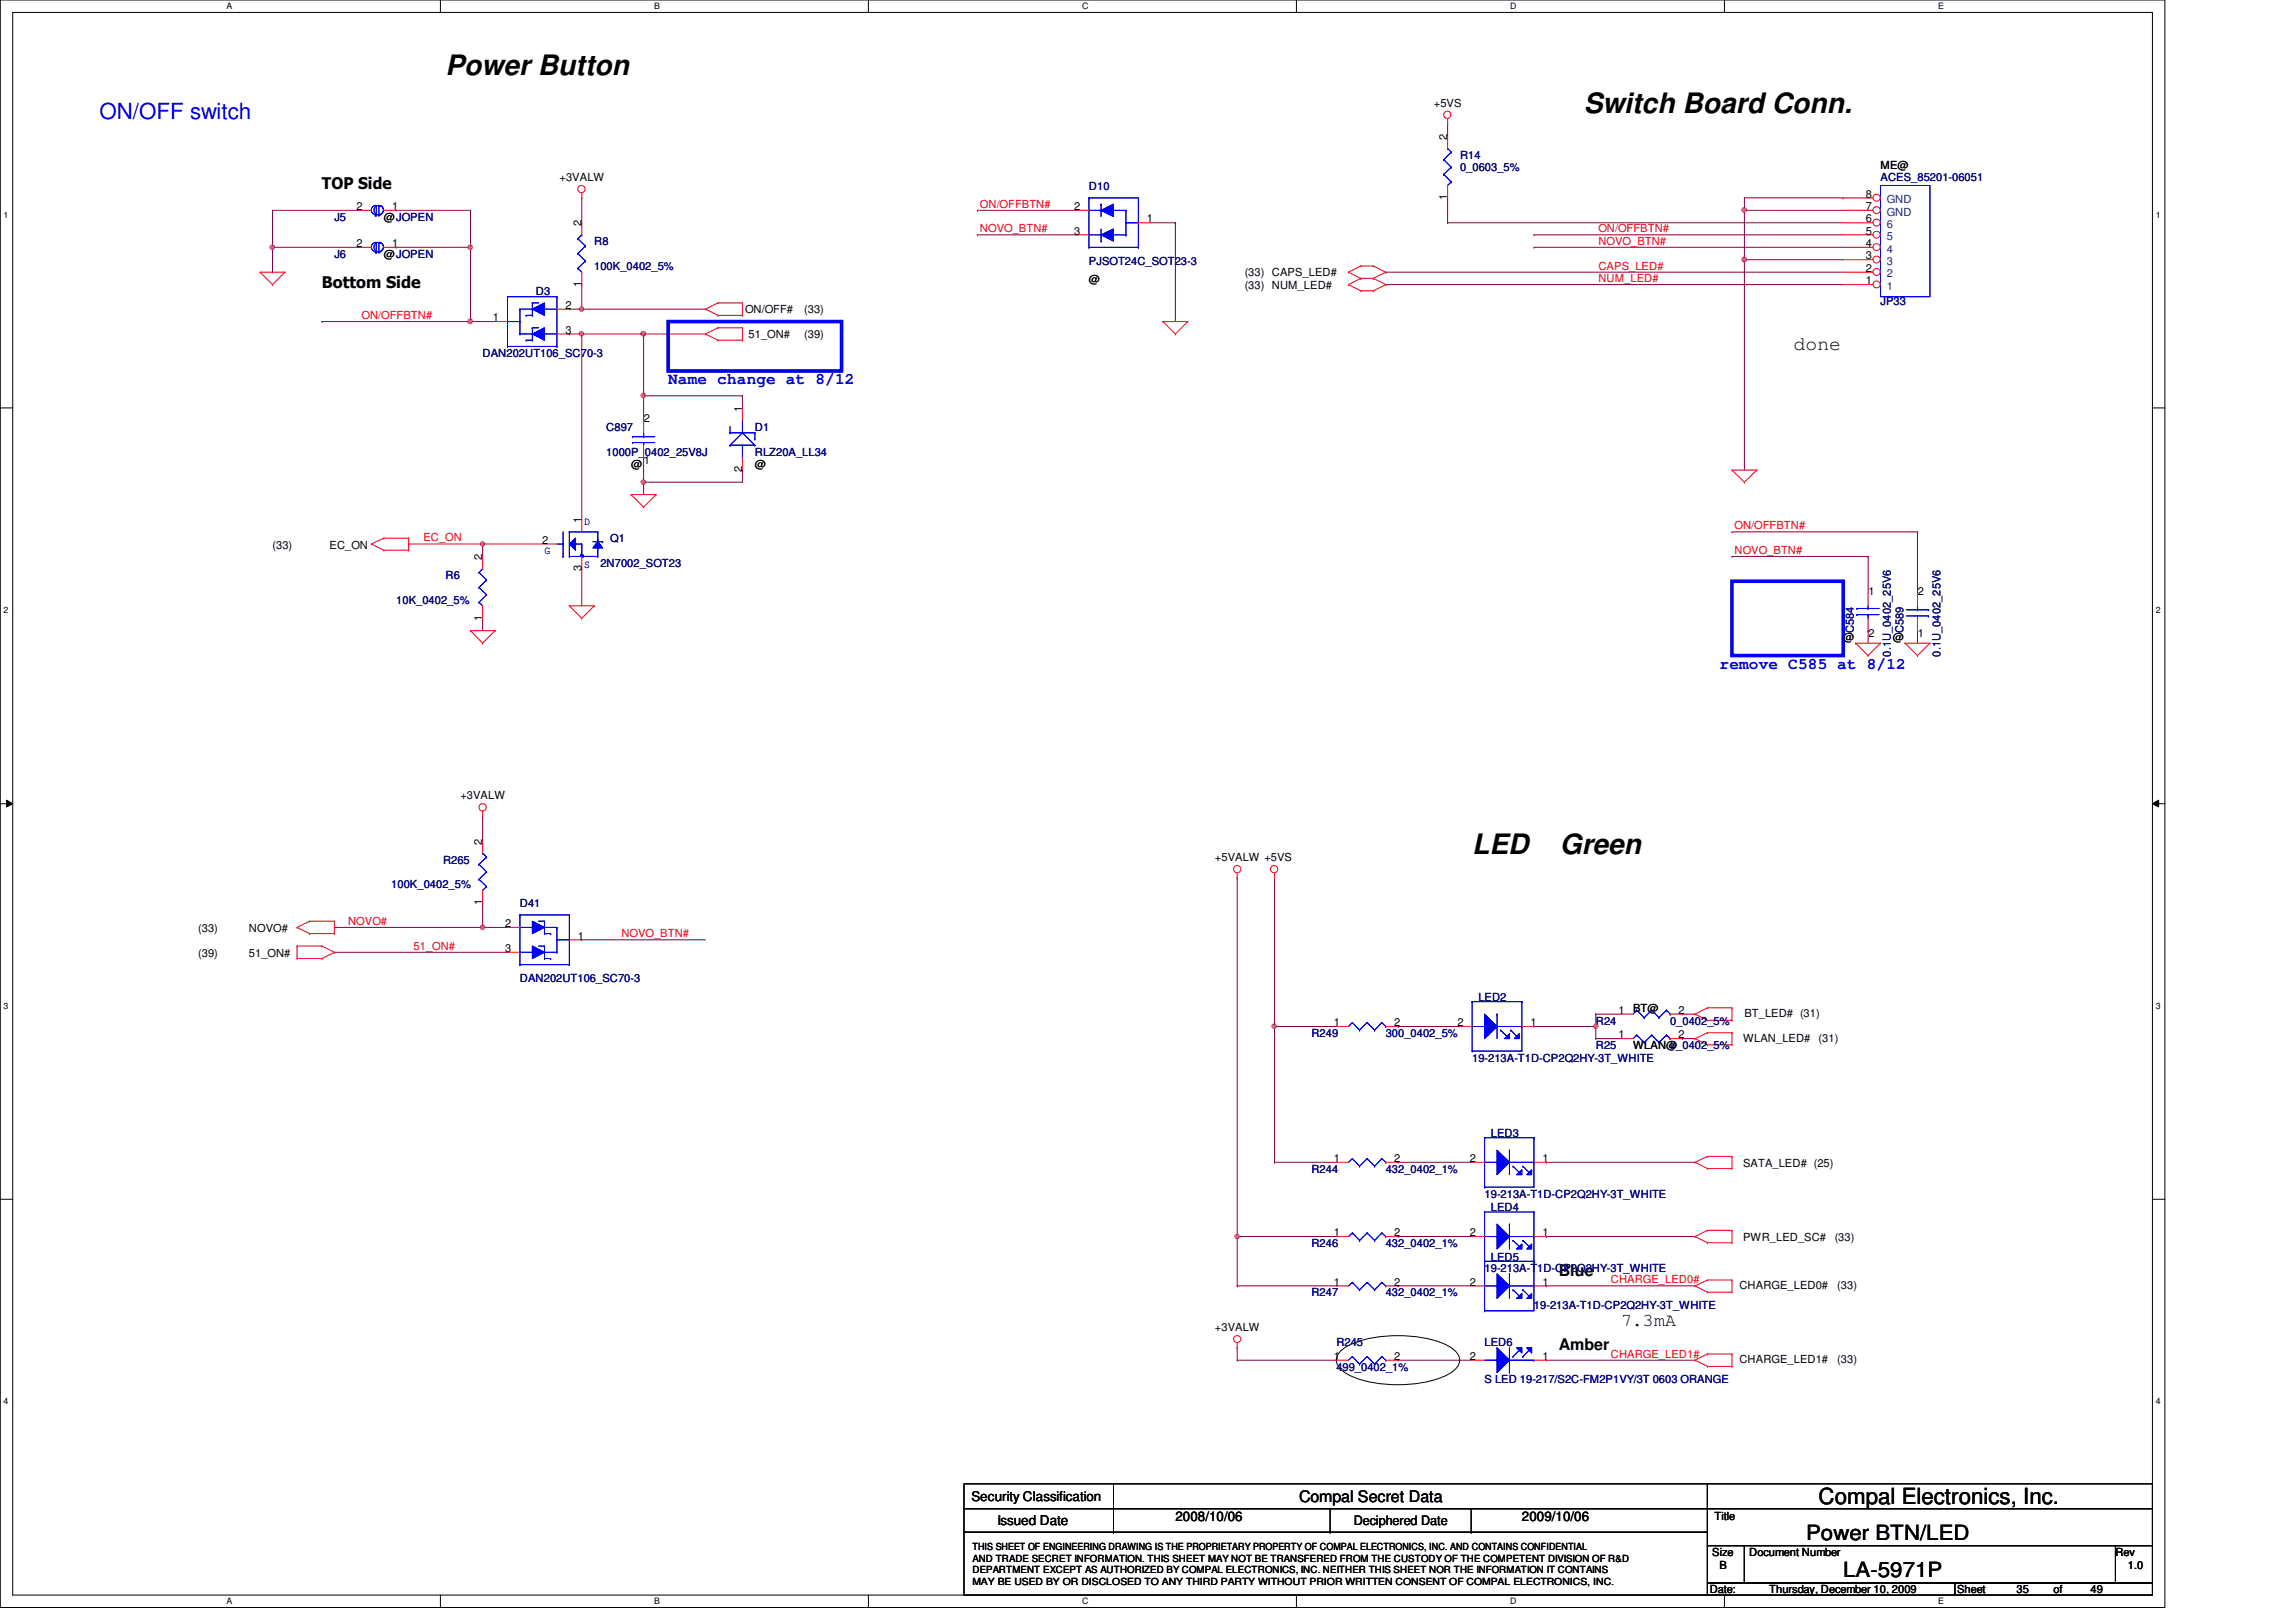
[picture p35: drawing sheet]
<svg xmlns="http://www.w3.org/2000/svg" width="297mm" height="210mm" viewBox="0 0 297 210" stroke-linecap="round" stroke-linejoin="round" font-family="sans-serif">
<defs><g id="words">
<g font-size="3.6">
<text x="57.7" y="9.7">Power Button</text>
<text x="204.9" y="14.6">Switch Board Conn.</text>
<text x="190.5" y="110.6">LED</text>
<text x="201.8" y="110.6">Green</text>
</g>
<text font-size="2.9" fill="#00f" x="12.9" y="15.4">ON/OFF switch</text>
<text font-size="2.9" x="235.3" y="194.6">Compal Electronics, Inc.</text>
<g font-size="2.7">
<text x="233.7" y="199.3">Power BTN/LED</text>
<text x="238.5" y="204.1">LA-5971P</text>
</g>
<text font-size="2.5" x="232.1" y="45.3">done</text>
<text font-size="2.4" x="209.7" y="171.5">7.3mA</text>
<g font-size="2.1">
<text x="41.7" y="24.5">TOP Side</text>
<text x="41.7" y="37.3">Bottom Side</text>
<text x="201.7" y="165.1">Blue</text>
<text x="201.7" y="174.8">Amber</text>
<text x="168.1" y="194.4">Compal Secret Data</text>
</g>
<g font-size="2.1" fill="#00f">
<text x="86.4" y="49.7">Name change at 8/12</text>
<text x="222.5" y="86.5">remove C585 at 8/12</text>
</g>
<g font-size="1.7">
<text x="125.7" y="194.3">Security Classification</text>
<text x="129" y="197.3">Issued Date</text>
<text x="152.1" y="196.8">2008/10/06</text>
<text x="175.1" y="197.4">Deciphered Date</text>
<text x="196.9" y="196.8">2009/10/06</text>
</g>
<g font-size="1.4">
<text x="185.5" y="13.8">+5VS</text>
<text x="72.4" y="23.5">+3VALW</text>
<text x="187.2" y="18.1" transform="rotate(-90 187.2 18.1)">2</text>
<text x="243.3" y="21.8">ME@</text>
<text x="46.1" y="27.2">2</text>
<text x="49.7" y="28.6">@JOPEN</text>
<text x="50.8" y="27.2">1</text>
<text x="75.2" y="29.3" transform="rotate(-90 75.2 29.3)">2</text>
<text x="139" y="27.2">2</text>
<text x="148.4" y="28.8">1</text>
<text x="187.2" y="25.9" transform="rotate(-90 187.2 25.9)">1</text>
<text x="241.4" y="27.2">7</text>
<text x="241.4" y="25.6">8</text>
<text x="241.4" y="28.8">6</text>
<text x="46.1" y="32">2</text>
<text x="49.7" y="33.4">@JOPEN</text>
<text x="50.8" y="32">1</text>
<text x="139" y="30.4">3</text>
<text x="161" y="35.8">(33) CAPS_LED#</text>
<text x="241.4" y="35.2">2</text>
<text x="241.4" y="33.6">3</text>
<text x="241.4" y="32">4</text>
<text x="241.4" y="30.4">5</text>
<text x="63.8" y="41.6">1</text>
<text x="73.1" y="40">2</text>
<text x="75.2" y="37.1" transform="rotate(-90 75.2 37.1)">1</text>
<text x="96.4" y="40.6">ON/OFF#</text>
<text x="104.1" y="40.6">(33)</text>
<text x="140.9" y="36.6">@</text>
<text x="161" y="37.4">(33) NUM_LED#</text>
<text x="241.4" y="36.8">1</text>
<text x="73.1" y="43.2">3</text>
<text x="96.9" y="43.8">51_ON#</text>
<text x="104.1" y="43.8">(39)</text>
<text x="96" y="53.3" transform="rotate(-90 96 53.3)">1</text>
<text x="83.3" y="54.6">2</text>
<text x="81.7" y="60.6">@</text>
<text x="83.3" y="60.1">1</text>
<text x="96" y="61.1" transform="rotate(-90 96 61.1)">2</text>
<text x="97.7" y="60.6">@</text>
<text x="35.3" y="71">(33)</text>
<text x="42.6" y="71">EC_ON</text>
<text x="70.1" y="70.4">2</text>
<text x="75.2" y="67.7" transform="rotate(-90 75.2 67.7)">1</text>
<text x="62.4" y="72.5" transform="rotate(-90 62.4 72.5)">2</text>
<text x="75.2" y="73.9" transform="rotate(-90 75.2 73.9)">3</text>
<text x="241.7" y="77">1</text>
<text x="248.1" y="77">2</text>
<text x="62.4" y="80.3" transform="rotate(-90 62.4 80.3)">1</text>
<text x="238.5" y="83">@</text>
<text x="241.7" y="82.5">2</text>
<text x="244.9" y="83">@</text>
<text x="248.1" y="82.5">1</text>
<text x="59.6" y="103.5">+3VALW</text>
<text x="62.4" y="109.3" transform="rotate(-90 62.4 109.3)">2</text>
<text x="157.2" y="111.5">+5VALW +5VS</text>
<text x="62.4" y="117.1" transform="rotate(-90 62.4 117.1)">1</text>
<text x="65.4" y="120">2</text>
<text x="25.7" y="123.8">(39)</text>
<text x="25.7" y="120.6">(33)</text>
<text x="32.2" y="123.8">51_ON#</text>
<text x="32.2" y="120.6">NOVO#</text>
<text x="65.4" y="123.2">3</text>
<text x="74.8" y="121.6">1</text>
<text x="209.4" y="131.2">1</text>
<text x="211.3" y="131">BT@</text>
<text x="217.2" y="131.2">2</text>
<text x="225.7" y="131.6">BT_LED# (31)</text>
<text x="172.5" y="132.8">1</text>
<text x="180.4" y="132.8">2</text>
<text x="188.5" y="132.8">2</text>
<text x="198" y="132.8">1</text>
<text x="209.4" y="134.4">1</text>
<text x="211.3" y="135.8">WLAN@</text>
<text x="217.2" y="134.4">2</text>
<text x="225.5" y="134.8">WLAN_LED#</text>
<text x="235.3" y="134.8">(31)</text>
<text x="172.5" y="150.4">1</text>
<text x="180.4" y="150.4">2</text>
<text x="190.2" y="150.4">2</text>
<text x="199.6" y="150.4">1</text>
<text x="225.5" y="151">SATA_LED# (25)</text>
<text x="172.5" y="160">1</text>
<text x="180.4" y="160">2</text>
<text x="190.2" y="160">2</text>
<text x="199.6" y="160">1</text>
<text x="225.5" y="160.6">PWR_LED_SC#</text>
<text x="237.4" y="160.6">(33)</text>
<text x="172.5" y="166.4">1</text>
<text x="180.4" y="166.4">2</text>
<text x="190.2" y="166.4">2</text>
<text x="199.6" y="166.4">1</text>
<text x="225" y="166.8">CHARGE_LED0#</text>
<text x="237.7" y="166.8">(33)</text>
<text x="157.2" y="172.3">+3VALW</text>
<text x="172.5" y="176">1</text>
<text x="180.4" y="176">2</text>
<text x="190.2" y="176">2</text>
<text x="199.6" y="176">1</text>
<text x="225" y="176.4">CHARGE_LED1#</text>
<text x="237.7" y="176.4">(33)</text>
<text x="221.8" y="196.8">Title</text>
<text x="221.5" y="201.4">Size</text>
<text x="222.5" y="203">B</text>
<text x="226.3" y="201.4">Document Number</text>
<text x="273.7" y="201.4">Rev</text>
<text x="275.3" y="203">1.0</text>
<text x="221.2" y="206.2">Date:</text>
<text x="228.9" y="206.2">Thursday, December 10, 2009</text>
<text x="253.2" y="206.2">Sheet</text>
<text x="260.9" y="206.2">35</text>
<text x="265.7" y="206.2">of</text>
<text x="270.5" y="206.2">49</text>
</g>
<g font-size="1.4" fill="#000080">
<text x="188.9" y="20.6">R14</text>
<text x="188.9" y="22.2">0_0603_5%</text>
<text x="243.3" y="23.5">ACES_85201-06051</text>
<text x="43.3" y="28.6">J5</text>
<text x="140.9" y="24.6">D10</text>
<text x="43.3" y="33.4">J6</text>
<text x="76.9" y="31.7">R8</text>
<text x="76.9" y="35">100K_0402_5%</text>
<text x="140.9" y="34.3">PJSOT24C_SOT23-3</text>
<text x="69.3" y="38.2">D3</text>
<text x="243.3" y="39.5">JP33</text>
<text x="62.4" y="46.2">DAN202UT106_SC70-3</text>
<text x="78.4" y="55.8">C897</text>
<text x="78.4" y="59">1000P_0402_25V8J</text>
<text x="97.7" y="55.8">D1</text>
<text x="97.7" y="59">RLZ20A_LL34</text>
<text x="78.9" y="70.2">Q1</text>
<text x="57.7" y="75">R6</text>
<text x="77.7" y="73.4">2N7002_SOT23</text>
<text x="51.3" y="78.2">10K_0402_5%</text>
<text x="239.8" y="82" transform="rotate(-90 239.8 82)">C584</text>
<text x="246.2" y="82" transform="rotate(-90 246.2 82)">C589</text>
<text x="244.6" y="85" transform="rotate(-90 244.6 85)">0.1U_0402_25V6</text>
<text x="251" y="85" transform="rotate(-90 251 85)">0.1U_0402_25V6</text>
<text x="57.3" y="111.8">R265</text>
<text x="50.6" y="115">100K_0402_5%</text>
<text x="67.3" y="117.4">D41</text>
<text x="67.3" y="127.1">DAN202UT106_SC70-3</text>
<text x="191.3" y="129.5">LED2</text>
<text x="169.7" y="134.2">R249</text>
<text x="179.3" y="134.2">300_0402_5%</text>
<text x="190.5" y="137.4">19-213A-T1D-CP2Q2HY-3T_WHITE</text>
<text x="206.5" y="132.6">R24</text>
<text x="206.5" y="135.8">R25</text>
<text x="216.1" y="132.6">0_0402_5%</text>
<text x="216.1" y="135.8">0_0402_5%</text>
<text x="192.9" y="147.2">LED3</text>
<text x="169.7" y="151.8">R244</text>
<text x="179.3" y="151.8">432_0402_1%</text>
<text x="192.1" y="155">19-213A-T1D-CP2Q2HY-3T_WHITE</text>
<text x="169.7" y="161.4">R246</text>
<text x="179.3" y="161.4">432_0402_1%</text>
<text x="192.9" y="156.8">LED4</text>
<text x="169.7" y="167.8">R247</text>
<text x="179.3" y="167.8">432_0402_1%</text>
<text x="192.1" y="164.6">19-213A-T1D-CP2Q2HY-3T_WHITE</text>
<text x="192.9" y="163.2">LED5</text>
<text x="198.5" y="169.4">19-213A-T1D-CP2Q2HY-3T_WHITE</text>
<text x="172.9" y="174.2">R245</text>
<text x="172.9" y="177.4">499_0402_1%</text>
<text x="192.1" y="174.2">LED6</text>
<text x="192.1" y="179">S LED 19-217/S2C-FM2P1VY/3T 0603 ORANGE</text>
</g>
<g font-size="1.4" fill="#f00">
<text x="126.8" y="26.9">ON/OFFBTN#</text>
<text x="126.8" y="30.1">NOVO_BTN#</text>
<text x="206.8" y="30.1">ON/OFFBTN#</text>
<text x="206.8" y="31.7">NOVO_BTN#</text>
<text x="206.8" y="34.9">CAPS_LED#</text>
<text x="46.8" y="41.3">ON/OFFBTN#</text>
<text x="206.8" y="36.5">NUM_LED#</text>
<text x="54.8" y="70.1">EC_ON</text>
<text x="224.4" y="68.5">ON/OFFBTN#</text>
<text x="224.4" y="71.7">NOVO_BTN#</text>
<text x="45" y="119.7">NOVO#</text>
<text x="53.5" y="122.9">51_ON#</text>
<text x="80.4" y="121.3">NOVO_BTN#</text>
<text x="208.4" y="166.1">CHARGE_LED0#</text>
<text x="208.4" y="175.7">CHARGE_LED1#</text>
</g>
<g font-size="1.4" fill="#004080">
<text x="244.1" y="27.9">GND</text>
<text x="244.1" y="26.3">GND</text>
<text x="244.1" y="29.5">6</text>
<text x="244.1" y="35.9">2</text>
<text x="244.1" y="34.3">3</text>
<text x="244.1" y="32.7">4</text>
<text x="244.1" y="31.1">5</text>
<text x="244.1" y="37.5">1</text>
</g>
<g font-size="1.4" fill="#00f">
<text x="70.4" y="71.8">G</text>
<text x="75.6" y="67.9">D</text>
<text x="75.6" y="73.5">S</text>
</g>
<g font-size="1.3">
<text x="125.8" y="203.6">DEPARTMENT EXCEPT AS AUTHORIZED BY COMPAL ELECTRONICS, INC. NEITHER THIS SHEET NOR THE INFORMATION IT CONTAINS</text>
<text x="125.8" y="200.6">THIS SHEET OF ENGINEERING DRAWING IS THE PROPRIETARY PROPERTY OF COMPAL ELECTRONICS, INC. AND CONTAINS CONFIDENTIAL</text>
<text x="125.8" y="202.1">AND TRADE SECRET INFORMATION. THIS SHEET MAY NOT BE TRANSFERED FROM THE CUSTODY OF THE COMPETENT DIVISION OF R&amp;D</text>
<text x="125.8" y="205.1">MAY BE USED BY OR DISCLOSED TO ANY THIRD PARTY WITHOUT PRIOR WRITTEN CONSENT OF COMPAL ELECTRONICS, INC.</text>
</g>
<g font-size="1.1">
<text x="29.3" y="1.1">A</text>
<text x="84.6" y="1.1">B</text>
<text x="140" y="1.1">C</text>
<text x="195.4" y="1.1">D</text>
<text x="250.7" y="1.1">E</text>
<text x=".5" y="28.2">1</text>
<text x="278.9" y="28.2">1</text>
<text x=".5" y="79.3">2</text>
<text x="278.9" y="79.3">2</text>
<text x=".5" y="130.6">3</text>
<text x="278.9" y="130.6">3</text>
<text x=".5" y="181.7">4</text>
<text x="278.9" y="181.7">4</text>
<text x="29.3" y="207.6">A</text>
<text x="84.6" y="207.6">B</text>
<text x="140" y="207.6">C</text>
<text x="195.4" y="207.6">D</text>
<text x="250.7" y="207.6">E</text>
</g>
</g></defs>
<path d="M0 0h280.1v208h-280.1zM1.6 1.6h276.9v204.8h-276.9z" fill="none" stroke="#000" stroke-width=".13"/>
<g fill="#fff">
<path d="M29.3 .2h.7v1.2h-.7z"/>
<path d="M29.3 206.6h.7v1.2h-.7z"/>
</g>
<path d="M57 0v1.6M57 206.4v1.6" fill="none" stroke="#000" stroke-width=".13"/>
<g fill="#fff">
<path d="M84.6 .2h.7v1.2h-.7z"/>
<path d="M84.6 206.6h.7v1.2h-.7z"/>
</g>
<path d="M112.3 0v1.6M112.3 206.4v1.6" fill="none" stroke="#000" stroke-width=".13"/>
<g fill="#fff">
<path d="M140 .2h.8v1.2h-.8z"/>
<path d="M140 206.6h.8v1.2h-.8z"/>
</g>
<path d="M167.7 0v1.6M167.7 206.4v1.6" fill="none" stroke="#000" stroke-width=".13"/>
<g fill="#fff">
<path d="M195.4 .2h.7v1.2h-.7z"/>
<path d="M195.4 206.6h.7v1.2h-.7z"/>
</g>
<path d="M223.1 0v1.6M223.1 206.4v1.6" fill="none" stroke="#000" stroke-width=".13"/>
<g fill="#fff">
<path d="M250.7 .2h.8v1.2h-.8z"/>
<path d="M250.7 206.6h.8v1.2h-.8z"/>
<path d="M.5 27.2h.6v1.2h-.6z"/>
<path d="M278.9 27.2h.6v1.2h-.6z"/>
<path d="M.5 78.4h.6v1.1h-.6z"/>
<path d="M278.9 78.4h.6v1.1h-.6z"/>
</g>
<path d="M0 52.8h1.6M278.5 52.8h1.6" fill="none" stroke="#000" stroke-width=".13"/>
<g fill="#fff">
<path d="M.5 129.6h.6v1.2h-.6z"/>
<path d="M278.9 129.6h.6v1.2h-.6z"/>
</g>
<path d="M0 104h1.6M.8 103.5l.8 .5-.8 .4zM278.5 104l.8-.5v.9zM278.5 104h1.6" fill="none" stroke="#000" stroke-width=".13"/>
<path d="M.8 103.5l.8 .5-.8 .4zM278.5 104l.8-.5v.9z" fill="#000"/>
<g fill="#fff">
<path d="M.5 180.8h.6v1.1h-.6z"/>
<path d="M278.9 180.8h.6v1.1h-.6z"/>
</g>
<path d="M0 155.2h1.6M278.5 155.2h1.6" fill="none" stroke="#000" stroke-width=".13"/>
<path d="M75.3 40h.1M75.3 40h16" fill="none" stroke="#800040" stroke-width=".13"/>
<circle cx="75.2" cy="40" r=".3" fill="#f0f"/>
<circle cx="75.2" cy="40" r=".3" fill="none" stroke="#f0f" stroke-width=".13"/>
<path d="M75.3 36.8h.1M75.3 25.6h.1M75.3 25.6v3.2M75.3 36.8v3.2h-1.6M73.7 40h.1M83.3 51.2h.1M83.3 51.2h12.8" fill="none" stroke="#800040" stroke-width=".13"/>
<circle cx="83.2" cy="51.2" r=".3" fill="#f0f"/>
<circle cx="83.2" cy="51.2" r=".3" fill="none" stroke="#f0f" stroke-width=".13"/>
<path d="M83.3 43.2h.1M83.3 43.2h8M52.9 70.4h.1M52.9 70.4h9.5" fill="none" stroke="#800040" stroke-width=".13"/>
<circle cx="83.2" cy="43.2" r=".3" fill="#f0f"/>
<circle cx="83.2" cy="43.2" r=".3" fill="none" stroke="#f0f" stroke-width=".13"/>
<path d="M62.4 70.4h.1M62.4 70.4h8M62.4 70.4v1.6M75.3 73.6h.1M75.3 73.6v4.8" fill="none" stroke="#800040" stroke-width=".13"/>
<circle cx="62.4" cy="70.4" r=".3" fill="#f0f"/>
<circle cx="62.4" cy="70.4" r=".3" fill="none" stroke="#f0f" stroke-width=".13"/>
<path d="M60.9 41.6h.1M60.9 41.6h3.1M83.3 59.2h.1M83.3 59.2v4.8M83.3 62.4h.1M96.1 60.8h.1M96.1 60.8v1.6h-12.8M62.4 80h.1M62.4 80v1.6" fill="none" stroke="#800040" stroke-width=".13"/>
<circle cx="83.2" cy="62.4" r=".3" fill="#f0f"/>
<circle cx="83.2" cy="62.4" r=".3" fill="none" stroke="#f0f" stroke-width=".13"/>
<path d="M73.7 43.2h.1M73.7 43.2h1.6M83.3 43.2h.1M83.3 43.2v8" fill="none" stroke="#800040" stroke-width=".13"/>
<circle cx="83.2" cy="43.2" r=".3" fill="#f0f"/>
<circle cx="83.2" cy="43.2" r=".3" fill="none" stroke="#f0f" stroke-width=".13"/>
<path d="M75.3 43.2h.1M75.3 43.2h8" fill="none" stroke="#800040" stroke-width=".13"/>
<circle cx="75.2" cy="43.2" r=".3" fill="#f0f"/>
<circle cx="75.2" cy="43.2" r=".3" fill="none" stroke="#f0f" stroke-width=".13"/>
<path d="M60.9 32h.1M60.9 32v9.6M75.3 43.2h.1M75.3 43.2v24M83.3 51.2h.1M83.3 51.2v3.2M96.1 51.2h.1M96.1 51.2v1.6" fill="none" stroke="#800040" stroke-width=".13"/>
<circle cx="60.8" cy="41.6" r=".31" fill="#f0f"/>
<circle cx="60.8" cy="41.6" r=".31" fill="none" stroke="#f0f" stroke-width=".13"/>
<circle cx="60.8" cy="32" r=".3" fill="#f0f"/>
<circle cx="60.8" cy="32" r=".3" fill="none" stroke="#f0f" stroke-width=".13"/>
<path d="M35.3 27.2h.1M35.3 32h.1M35.3 27.2h11.1M35.3 27.2v4.8M51.3 27.2h.1M51.3 32h.1M51.3 27.2h9.6M60.9 27.2h.1M60.9 27.2v4.8h-9.6" fill="none" stroke="#800040" stroke-width=".13"/>
<circle cx="35.2" cy="32" r=".3" fill="#f0f"/>
<circle cx="35.2" cy="32" r=".3" fill="none" stroke="#f0f" stroke-width=".13"/>
<g fill="none" stroke="#800040" stroke-width=".13">
<path d="M35.3 32h.1M35.3 35.2h.1M35.3 32h11.1M35.3 32v3.2M126.4 30.4h.1M126.4 30.4h12.9M148.9 28.8h3.2M152.1 28.8h.1M198.5 30.4h.1M198.5 32h.1M198.5 32h40M198.5 30.4h40"/>
<path d="M225.7 25.6h.1M225.7 33.6h.1M225.7 25.6v1.6M225.7 33.6v27.2M41.7 41.6h.1M41.7 41.6h19.2"/>
</g>
<circle cx="225.7" cy="33.6" r=".32" fill="#f0f"/>
<circle cx="225.7" cy="33.6" r=".32" fill="none" stroke="#f0f" stroke-width=".13"/>
<g fill="none" stroke="#800040" stroke-width=".13">
<path d="M225.7 27.2h.1M225.7 27.2h12.8M224.1 68.8h.1M224.1 72h.1M224.1 68.8h24M224.1 72h17.6M241.7 72h.1M241.7 72v4.8M248.1 68.8h.1M248.1 68.8v8M241.7 81.6h.1M241.7 81.6v1.6"/>
<path d="M248.1 81.6h.1M248.1 81.6v1.6"/>
</g>
<circle cx="225.7" cy="27.2" r=".31" fill="#f0f"/>
<circle cx="225.7" cy="27.2" r=".31" fill="none" stroke="#f0f" stroke-width=".13"/>
<path d="M187.3 16h.1M187.3 16v1.6M126.4 27.2h.1M126.4 27.2h12.9M152.1 28.8h.1M152.1 28.8v12.8M187.3 25.6h.1M187.3 28.8h.1M187.3 25.6v3.2M187.3 28.8h51.2M62.4 120h.1M62.4 120h3.3" fill="none" stroke="#800040" stroke-width=".13"/>
<circle cx="62.4" cy="120" r=".3" fill="#f0f"/>
<circle cx="62.4" cy="120" r=".3" fill="none" stroke="#f0f" stroke-width=".13"/>
<g fill="none" stroke="#800040" stroke-width=".13">
<path d="M62.4 116.8h.1M62.4 105.6h.1M62.4 105.6v3.2M62.4 116.8v3.2h-19.1M160.1 113.6h.1M160.1 113.6v46.4M43.3 123.2h.1M43.3 120h.1M43.3 123.2h22.4M75.3 121.6h.1M75.3 121.6h16M206.5 131.2h.1"/>
<path d="M206.5 131.2v1.6M160.1 160h.1M160.1 160h12.8M180.9 160h.1M180.9 160h9.6M200.1 160h.1M200.1 160h19.2"/>
</g>
<circle cx="160.1" cy="160" r=".3" fill="#f0f"/>
<circle cx="160.1" cy="160" r=".3" fill="none" stroke="#f0f" stroke-width=".13"/>
<path d="M198.5 132.8h.1M198.5 132.8h8M206.5 132.8h.1M206.5 132.8v1.6" fill="none" stroke="#800040" stroke-width=".13"/>
<circle cx="206.5" cy="132.8" r=".3" fill="#f0f"/>
<circle cx="206.5" cy="132.8" r=".3" fill="none" stroke="#f0f" stroke-width=".13"/>
<g fill="none" stroke="#800040" stroke-width=".13">
<path d="M164.9 132.8h.1M164.9 132.8v17.6M206.5 131.2h.1M206.5 131.2h3.2M217.7 134.4h.1M217.7 134.4h1.6M164.9 150.4h.1M164.9 150.4h8M180.9 150.4h.1M180.9 150.4h9.6M200.1 150.4h.1M200.1 150.4h19.2"/>
<path d="M160.1 174.4h.1M160.1 176h.1M160.1 166.4h.1M160.1 160h.1M160.1 160v6.4M160.1 174.4v1.6M160.1 176h12.8M160.1 166.4h12.8M180.9 176h.1M180.9 166.4h.1M180.9 176h9.6M180.9 166.4h9.6"/>
<path d="M200.1 176h.1M200.1 166.4h.1M200.1 176h19.2M200.1 166.4h19.2"/>
</g>
<circle cx="164.8" cy="132.8" r=".3" fill="#f0f"/>
<circle cx="164.8" cy="132.8" r=".3" fill="none" stroke="#f0f" stroke-width=".13"/>
<g fill="none" stroke="#800040" stroke-width=".13">
<path d="M179.3 35.2h.1M179.3 36.8h.1M179.3 35.2h59.2M179.3 36.8h59.2M225.7 33.6h.1M225.7 33.6h12.8M225.7 27.2v6.4M225.7 25.6h12.8M238.5 25.6h.1M164.9 113.6h.1M164.9 113.6v19.2M164.9 132.8h.1"/>
<path d="M164.9 132.8h8M180.9 132.8h.1M180.9 132.8h8M206.5 134.4h.1M206.5 134.4h3.2M217.7 131.2h.1M217.7 131.2h1.6"/>
</g>
<g fill="none" stroke="#f00" stroke-width=".13">
<path d="M187.3 16h.1M187.3 15.4v.6M33.7 35.2h.1M33.7 35.2h3.2M33.7 35.2l1.6 1.6M35.3 36.8h.1M36.9 35.2h.1M36.9 35.2l-1.6 1.6M75.3 25.6h.1M75.3 25v.6M92.9 39.2h.1M92.9 39.2l-1.6 .8"/>
<path d="M92.9 39.2h3.2M96.1 39.2h.1M96.1 39.2v1.6M174.5 36.8h.1M174.5 35.2h.1M174.5 36.8l1.6 .8M174.5 35.2l1.6 .8M176.1 36h.1M176.1 37.6h.1M176.1 34.4h.1M176.1 36h1.6M176.1 36l-1.6 .8"/>
<path d="M176.1 37.6h1.6M176.1 34.4h1.6M176.1 34.4l-1.6 .8M177.7 36h.1M177.7 37.6h.1M177.7 34.4h.1M177.7 36l1.6 .8M177.7 34.4l1.6 .8M179.3 36.8h.1M179.3 35.2h.1M179.3 36.8l-1.6 .8M179.3 35.2l-1.6 .8"/>
<path d="M91.3 40h.1M91.3 43.2h.1M91.3 40l1.6 .8M91.3 43.2l1.6 .8M92.9 40.8h.1M92.9 42.4h.1M92.9 44h.1M92.9 40.8h3.2M92.9 42.4l-1.6 .8M92.9 42.4h3.2M92.9 44h3.2M96.1 40.8h.1"/>
<path d="M96.1 42.4h.1M96.1 44h.1M96.1 42.4v1.6M150.4 41.6h.1M150.4 41.6h3.3M150.4 41.6l1.7 1.6M152.1 43.2h.1M153.7 41.6h.1M153.7 41.6l-1.6 1.6M48 70.4h.1M48 70.4l1.7 .8M49.7 69.6h.1"/>
<path d="M49.7 71.2h.1M49.7 69.6h3.2M49.7 69.6l-1.7 .8M49.7 71.2h3.2M52.9 71.2h.1M52.9 69.6h.1M52.9 69.6v1.6M62.4 72v1.6M62.4 78.4v1.6M73.7 78.4h.1M73.7 78.4h3.2M73.7 78.4l1.6 1.6"/>
<path d="M76.9 78.4h.1M76.9 78.4l-1.6 1.6M81.7 64h.1M81.7 64h3.2M81.7 64l1.6 1.6M83.3 65.6h.1M84.9 64h.1M84.9 64l-1.6 1.6M224.1 60.8h.1M224.1 60.8h3.2M224.1 60.8l1.6 1.6M225.7 62.4h.1"/>
<path d="M227.3 60.8h.1M227.3 60.8l-1.6 1.6M60.9 81.6h.1M60.9 81.6h3.1M60.9 81.6l1.5 1.6M62.4 83.2h.1M64 81.6h.1M64 81.6l-1.6 1.6M75.3 80h.1M240.1 83.2h.1M240.1 83.2h3.2M240.1 83.2l1.6 1.6"/>
<path d="M241.7 84.8h.1M243.3 83.2h.1M243.3 83.2l-1.6 1.6M246.5 83.2h.1M246.5 83.2h3.2M246.5 83.2l1.6 1.6M248.1 84.8h.1M249.7 83.2h.1M249.7 83.2l-1.6 1.6M40 119.2h.1M40 119.2h3.3M40 119.2l-1.6 .8"/>
<path d="M43.3 119.2h.1M43.3 119.2v1.6M62.4 105.6h.1M62.4 105v.6M160.1 113.6h.1M160.1 113v.6M164.9 113.6h.1M164.9 113v.6M38.4 122.4h.1M38.4 124h.1M38.4 120h.1M38.4 122.4h3.3"/>
<path d="M38.4 122.4v1.6M38.4 124h3.3M38.4 120l1.6 .8M40 120.8h.1M40 120.8h3.3M41.7 122.4h.1M41.7 124h.1M41.7 122.4l1.6 .8M43.3 123.2h.1M43.3 120.8h.1M43.3 123.2l-1.6 .8M219.3 134.4h.1"/>
<path d="M219.3 131.2h.1M219.3 134.4l1.6 .8M219.3 131.2l1.6 .8M220.9 135.2h.1M220.9 133.6h.1M220.9 132h.1M220.9 130.4h.1M220.9 135.2h3.2M220.9 133.6l-1.6 .8M220.9 133.6h3.2M220.9 132h3.2M220.9 130.4l-1.6 .8"/>
<path d="M220.9 130.4h3.2M224.1 133.6h.1M224.1 135.2h.1M224.1 130.4h.1M224.1 132h.1M224.1 130.4v1.6M224.1 133.6v1.6M219.3 150.4h.1M219.3 150.4l1.6 .8M220.9 151.2h.1M220.9 149.6h.1M220.9 159.2h.1"/>
<path d="M220.9 151.2h3.2M220.9 149.6l-1.6 .8M220.9 149.6h3.2M220.9 159.2l-1.6 .8M220.9 159.2h3.2M224.1 149.6h.1M224.1 151.2h.1M224.1 159.2h.1M224.1 149.6v1.6M224.1 159.2v1.6M160.1 174.4h.1M160.1 173.8v.6"/>
<path d="M219.3 160h.1M219.3 166.4h.1M219.3 176h.1M219.3 160l1.6 .8M219.3 166.4l1.6 .8M219.3 176l1.6 .8M220.9 160.8h.1M220.9 167.2h.1M220.9 165.7h.1M220.9 176.8h.1M220.9 175.2h.1M220.9 160.8h3.2"/>
<path d="M220.9 167.2h3.2M220.9 165.7l-1.6 .7M220.9 165.7h3.2M220.9 176.8h3.2M220.9 175.2l-1.6 .8M220.9 175.2h3.2M224.1 160.8h.1M224.1 165.7h.1M224.1 167.2h.1M224.1 175.2h.1M224.1 176.8h.1M224.1 165.7v1.5"/>
<path d="M224.1 175.2v1.6"/>
<circle cx="187.2" cy="14.9" r=".47"/>
<circle cx="75.2" cy="24.5" r=".47"/>
<circle cx="62.4" cy="104.5" r=".47"/>
<circle cx="160.1" cy="112.5" r=".47"/>
<circle cx="164.8" cy="112.5" r=".47"/>
<circle cx="160.1" cy="173.3" r=".46"/>
</g>
<g fill="none" stroke="#000" stroke-width=".13">
<path d="M173.3 175a8.3 8.3 0 0 1 5-2 16.4 16.4 0 0 1 9 1.1 2.4 2.4 0 0 1 1.5 1.9 2.41 2.41 0 0 1-1.5 1.9 16.4 16.4 0 0 1-10.1 .9 7.6 7.6 0 0 1-3.9-1.8 1.45 1.45 0 0 1 0-2zM124.7 192h96.2v3.2h-96.2zM124.7 195.2h96.2v3.1h-96.2zM124.7 198.3h96.2v8.1h-96.2zM144.1 195.2h.1M144.1 198.3h.1M144.1 192v6.3M172.1 198.3h.1M172.1 195.2v3.1M190.3 198.3h.1M190.3 195.2v3.1M220.9 192h57.6v3.2h-57.6z"/>
<path d="M220.9 195.2h57.6v4.8h-57.6zM220.9 200h4.8v4.9h-4.8zM220.9 204.9h32v1.5h-32zM225.7 200h48v4.9h-48zM252.9 204.9h25.6v1.5h-25.6zM273.7 200h4.8v4.9h-4.8z"/>
</g>
<path d="M86.4 41.6h22.5v6.4h-22.5zM224.1 75.2h14.4v9.6h-14.4z" fill="none" stroke="#00f" stroke-width=".47"/>
<path d="M62 77.9h.1M62 76h.1M62 74.1h.1M62 77.9l.4 .5M62 76l.9 1M62 74.1l.9 1M62.4 73.6h.1M62.4 73.6l-.4 .5M62.9 77h.1M62.9 75.1h.1M62.9 77l-.9 .9M62.9 75.1l-.9 .9" fill="none" stroke="#00f" stroke-width=".13"/>
<path d="M68.9 119.2l1.5 .8-1.5 .8z" fill="#00f"/>
<path d="M68.9 119.2l1.5 .8-1.5 .8z" fill="none" stroke="#00f" stroke-width=".13"/>
<path d="M68.9 122.4l1.5 .8-1.5 .8z" fill="#00f"/>
<g fill="none" stroke="#00f" stroke-width=".13">
<path d="M67.3 118.4h.1M67.3 118.4h6.4v6.4M67.3 118.4v6.4M69.7 119.2h.7M70.4 119.2h.1M70.4 119.2v1.6M67.3 124.8h.1M67.3 120h1.6M67.3 124.8h6.4M67.3 123.2h1.6M68.9 122.4l1.5 .8-1.5 .8zM68.9 120h.1"/>
<path d="M68.9 123.2h.1M69.7 122.4h.7M70.4 120.8h.1M70.4 124h.1M70.4 123.2h.1M70.4 122.4h.1M70.4 120h1.6M70.4 123.2h1.6M70.4 122.4v1.6M70.4 120.8h.8M70.4 124h.8M71.2 120.8h.1"/>
<path d="M71.2 124h.1M72 121.6h.1M72 120h.1M72 123.2h.1M72 121.6h1.7M72 120v3.2M73.7 124.8h.1"/>
</g>
<path d="M68.9 119.2l1.5 .8-1.5 .8z" fill="#00f"/>
<path d="M68.9 119.2l1.5 .8-1.5 .8z" fill="none" stroke="#00f" stroke-width=".13"/>
<path d="M68.9 122.4l1.5 .8-1.5 .8z" fill="#00f"/>
<g fill="none" stroke="#00f" stroke-width=".13">
<path d="M187.3 19.2h.1M187.3 19.2l.4 .5M187.7 19.7h.1M187.7 19.7l-.9 1M48.6 32.6h.1M48.7 31.4h.1M48.7 32.6h.1M48.7 31.4a.6 .6 0 0 0-.7 .5 .6 .6 0 0 0 .6 .7M48.7 31.4v1.2M49 31.4h.1M49 32.6h.1M49 31.4v1.2"/>
<path d="M49 31.4h.2M49 32.6h.2M49.2 31.4h.1M49.3 31.4a.6 .6 0 0 1 .3 .6 .6 .6 0 0 1-.4 .5M186.8 22.6h.1M186.8 20.7h.1M186.8 22.6l.9 .9M186.8 20.7l.9 .9M187.7 23.5h.1M187.7 21.6h.1M187.7 23.5l-.4 .5M187.7 21.6l-.9 1"/>
<path d="M81.8 56.5h.1M81.8 57.3h.1M81.8 56.5h2.9M81.8 57.3h2.9M83.3 57.3h.1M83.3 56.5h.1M83.3 56v.5M83.3 57.3v.3M67.3 118.4h.1M67.3 118.4h6.4v6.4M67.3 118.4v6.4M69.7 119.2h.7"/>
<path d="M70.4 119.2h.1M70.4 119.2v1.6M67.3 124.8h.1M67.3 120h1.6M67.3 124.8h6.4M67.3 123.2h1.6M68.9 122.4l1.5 .8-1.5 .8zM68.9 120h.1M68.9 123.2h.1M69.7 122.4h.7M70.4 120.8h.1M70.4 124h.1"/>
<path d="M70.4 123.2h.1M70.4 122.4h.1M70.4 120h1.6M70.4 123.2h1.6M70.4 122.4v1.6M70.4 120.8h.8M70.4 124h.8M71.2 120.8h.1M71.2 124h.1M72 121.6h.1M72 120h.1M72 123.2h.1"/>
<path d="M72 121.6h1.7M72 120v3.2M73.7 124.8h.1"/>
<circle cx="49" cy="32" r=".61"/>
</g>
<path d="M187.3 17.6v1.6M46.4 32h1.6M49.7 32h1.6M187.3 24v1.6M83.3 54.4v1.6M83.3 57.6v1.6M65.7 120h1.6M65.7 123.2h1.6M73.7 121.6h1.6" fill="none" stroke="#f00" stroke-width=".13"/>
<path d="M196.2 174.4h.7v.7z" fill="#00f"/>
<path d="M196.2 174.4h.7v.7z" fill="none" stroke="#00f" stroke-width=".13"/>
<path d="M193.7 174.4l1.6 1.6-1.6 1.6z" fill="#00f"/>
<path d="M193.7 174.4l1.6 1.6-1.6 1.6z" fill="none" stroke="#00f" stroke-width=".13"/>
<path d="M197.5 174.4h.7v.7z" fill="#00f"/>
<path d="M192.1 176h1.6M193.7 176h.1M195.3 177.6h.1M195.3 174.4v3.2M195.3 176h3.2M195.7 175.6h.1M196.5 174.8l-.8 .8M197 175.6h.1M197.5 174.4h.7v.7zM197.8 174.8l-.8 .8M198.5 176h.1" fill="none" stroke="#00f" stroke-width=".13"/>
<path d="M196.2 174.4h.7v.7z" fill="#00f"/>
<path d="M196.2 174.4h.7v.7z" fill="none" stroke="#00f" stroke-width=".13"/>
<path d="M193.7 174.4l1.6 1.6-1.6 1.6z" fill="#00f"/>
<path d="M193.7 174.4l1.6 1.6-1.6 1.6z" fill="none" stroke="#00f" stroke-width=".13"/>
<path d="M197.5 174.4h.7v.7z" fill="#00f"/>
<g fill="none" stroke="#00f" stroke-width=".13">
<path d="M240.2 79.5h.1M240.2 78.7h.1M240.2 79.5h2.9M240.2 78.7h2.9M241.7 78.7h.1M241.7 79.5h.1M241.7 78.4v.3M241.7 79.5v.5M175 159.6h.1M175 159.6l-.5 .4M175 159.6l.9 .9M176.9 159.6h.1"/>
<path d="M176.9 159.6l-1 .9M176.9 159.6l.9 .9M178.8 159.6h.1M178.8 159.6l-1 .9M178.8 159.6l.5 .4M175 175.6h.1M175 175.6l-.5 .4M175 175.6l.9 .9M175.9 176.5h.1M175.9 160.5h.1M176.9 175.6h.1M176.9 175.6l-1 .9"/>
<path d="M176.9 175.6l.9 .9M177.8 176.5h.1M177.8 160.5h.1M178.8 175.6h.1M178.8 175.6l-1 .9M178.8 175.6l.5 .4M179.3 176h.1M179.3 160h.1M192.1 176h1.6M193.7 176h.1M195.3 177.6h.1M195.3 174.4v3.2"/>
<path d="M195.3 176h3.2M195.7 175.6h.1M196.5 174.8l-.8 .8M197 175.6h.1M197.5 174.4h.7v.7zM197.8 174.8l-.8 .8M198.5 176h.1"/>
</g>
<path d="M241.7 76.8v1.6M241.7 80v1.6M172.9 176h1.6M172.9 160h1.6M179.3 176h1.6M179.3 160h1.6M190.5 176h1.6M198.5 176h1.6" fill="none" stroke="#f00" stroke-width=".13"/>
<path d="M193.7 164.8l1.6 1.6-1.6 1.6z" fill="#00f"/>
<path d="M193.7 164.8l1.6 1.6-1.6 1.6z" fill="none" stroke="#00f" stroke-width=".13"/>
<path d="M196.2 168l.7-.6v.6z" fill="#00f"/>
<path d="M196.2 168l.7-.6v.6z" fill="none" stroke="#00f" stroke-width=".13"/>
<path d="M197.5 168l.7-.6v.6z" fill="#00f"/>
<g fill="none" stroke="#00f" stroke-width=".13">
<path d="M192.1 163.2h.1M192.1 169.6h.1M192.1 166.4h1.6M192.1 163.2v6.4M192.1 163.2h6.4M193.7 166.4h.1M195.3 164.8h.1M195.3 164.8v3.2M195.3 166.4h3.2M195.7 166.9h.1M195.7 166.9l.8 .8M197 166.9h.1"/>
<path d="M197 166.9l.8 .8M197.5 168l.7-.6v.6zM198.5 166.4h.1M198.5 163.2h.1M198.5 163.2v6.4h-6.4"/>
</g>
<path d="M193.7 164.8l1.6 1.6-1.6 1.6z" fill="#00f"/>
<path d="M193.7 164.8l1.6 1.6-1.6 1.6z" fill="none" stroke="#00f" stroke-width=".13"/>
<path d="M196.2 168l.7-.6v.6z" fill="#00f"/>
<path d="M196.2 168l.7-.6v.6z" fill="none" stroke="#00f" stroke-width=".13"/>
<path d="M197.5 168l.7-.6v.6z" fill="#00f"/>
<g fill="none" stroke="#00f" stroke-width=".13">
<path d="M211.7 130.7h.1M211.7 130.7l-.4 .5M211.7 130.7l1 1M212.7 131.7h.1M213.7 130.7h.1M213.7 130.7l-1 1M213.7 130.7l.9 1M214.6 131.7h.1M215.6 130.7h.1M215.6 130.7l-1 1M215.6 130.7l.5 .5M216.1 131.2h.1"/>
<path d="M192.1 163.2h.1M192.1 169.6h.1M192.1 166.4h1.6M192.1 163.2v6.4M192.1 163.2h6.4M193.7 166.4h.1M195.3 164.8h.1M195.3 164.8v3.2M195.3 166.4h3.2M195.7 166.9h.1M195.7 166.9l.8 .8M197 166.9h.1"/>
<path d="M197 166.9l.8 .8M197.5 168l.7-.6v.6zM198.5 166.4h.1M198.5 163.2h.1M198.5 163.2v6.4h-6.4"/>
</g>
<path d="M209.7 131.2h1.6M216.1 131.2h1.6M190.5 166.4h1.6M198.5 166.4h1.6" fill="none" stroke="#f00" stroke-width=".13"/>
<path d="M193.7 148.8l1.6 1.6-1.6 1.6z" fill="#00f"/>
<path d="M193.7 148.8l1.6 1.6-1.6 1.6z" fill="none" stroke="#00f" stroke-width=".13"/>
<path d="M196.2 152l.7-.6v.6z" fill="#00f"/>
<path d="M196.2 152l.7-.6v.6z" fill="none" stroke="#00f" stroke-width=".13"/>
<path d="M197.5 152l.7-.6v.6z" fill="#00f"/>
<g fill="none" stroke="#00f" stroke-width=".13">
<path d="M192.1 147.2h.1M192.1 153.6h.1M192.1 150.4h1.6M192.1 147.2v6.4M192.1 147.2h6.4M193.7 150.4h.1M195.3 148.8h.1M195.3 148.8v3.2M195.3 150.4h3.2M195.7 150.9h.1M195.7 150.9l.8 .8M197 150.9h.1"/>
<path d="M197 150.9l.8 .8M197.5 152l.7-.6v.6zM198.5 150.4h.1M198.5 147.2h.1M198.5 147.2v6.4h-6.4"/>
</g>
<path d="M193.7 148.8l1.6 1.6-1.6 1.6z" fill="#00f"/>
<path d="M193.7 148.8l1.6 1.6-1.6 1.6z" fill="none" stroke="#00f" stroke-width=".13"/>
<path d="M196.2 152l.7-.6v.6z" fill="#00f"/>
<path d="M196.2 152l.7-.6v.6z" fill="none" stroke="#00f" stroke-width=".13"/>
<path d="M197.5 152l.7-.6v.6z" fill="#00f"/>
<g fill="none" stroke="#00f" stroke-width=".13">
<path d="M192.1 147.2h.1M192.1 153.6h.1M192.1 150.4h1.6M192.1 147.2v6.4M192.1 147.2h6.4M193.7 150.4h.1M195.3 148.8h.1M195.3 148.8v3.2M195.3 150.4h3.2M195.7 150.9h.1M195.7 150.9l.8 .8M197 150.9h.1"/>
<path d="M197 150.9l.8 .8M197.5 152l.7-.6v.6zM198.5 150.4h.1M198.5 147.2h.1M198.5 147.2v6.4h-6.4"/>
</g>
<path d="M190.5 150.4h1.6M198.5 150.4h1.6" fill="none" stroke="#f00" stroke-width=".13"/>
<path d="M192.1 131.2l1.6 1.6-1.6 1.6z" fill="#00f"/>
<path d="M192.1 131.2l1.6 1.6-1.6 1.6z" fill="none" stroke="#00f" stroke-width=".13"/>
<path d="M195.3 133.8v.6h-.7z" fill="#00f"/>
<path d="M195.3 133.8v.6h-.7z" fill="none" stroke="#00f" stroke-width=".13"/>
<path d="M195.9 134.4l.6-.6v.6z" fill="#00f"/>
<g fill="none" stroke="#00f" stroke-width=".13">
<path d="M190.5 129.6h.1M190.5 136h.1M190.5 132.8h1.6M190.5 129.6v6.4M190.5 129.6h6.4M192.1 132.8h.1M193.7 131.2h.1M193.7 131.2v3.2M193.7 132.8h3.2M194.1 133.3h.1M194.1 133.3l.8 .8M195.4 133.3h.1"/>
<path d="M195.4 133.3l.8 .8M195.9 134.4l.6-.6v.6zM196.9 132.8h.1M196.9 129.6h.1M196.9 129.6v6.4h-6.4"/>
</g>
<path d="M192.1 131.2l1.6 1.6-1.6 1.6z" fill="#00f"/>
<path d="M192.1 131.2l1.6 1.6-1.6 1.6z" fill="none" stroke="#00f" stroke-width=".13"/>
<path d="M195.3 133.8v.6h-.7z" fill="#00f"/>
<path d="M195.3 133.8v.6h-.7z" fill="none" stroke="#00f" stroke-width=".13"/>
<path d="M195.9 134.4l.6-.6v.6z" fill="#00f"/>
<g fill="none" stroke="#00f" stroke-width=".13">
<path d="M243.3 24h6.4v14.4h-6.4zM190.5 129.6h.1M190.5 136h.1M190.5 132.8h1.6M190.5 129.6v6.4M190.5 129.6h6.4M192.1 132.8h.1M193.7 131.2h.1M193.7 131.2v3.2M193.7 132.8h3.2M194.1 133.3h.1M194.1 133.3l.8 .8"/>
<path d="M195.4 133.3h.1M195.4 133.3l.8 .8M195.9 134.4l.6-.6v.6zM196.9 132.8h.1M196.9 129.6h.1M196.9 129.6v6.4h-6.4"/>
</g>
<path d="M188.9 132.8h1.6M196.9 132.8h1.6" fill="none" stroke="#f00" stroke-width=".13"/>
<circle cx="242.8" cy="27.2" r=".46" fill="#fff"/>
<g fill="none" stroke="#f00" stroke-width=".13">
<path d="M238.5 27.2h3.8"/>
<circle cx="242.8" cy="27.2" r=".46"/>
</g>
<circle cx="242.8" cy="25.6" r=".46" fill="#fff"/>
<g fill="none" stroke="#f00" stroke-width=".13">
<path d="M238.5 25.6h3.8"/>
<circle cx="242.8" cy="25.6" r=".46"/>
</g>
<circle cx="242.8" cy="36.8" r=".46" fill="#fff"/>
<g fill="none" stroke="#f00" stroke-width=".13">
<path d="M238.5 36.8h3.8"/>
<circle cx="242.8" cy="36.8" r=".46"/>
</g>
<circle cx="242.8" cy="35.2" r=".46" fill="#fff"/>
<g fill="none" stroke="#f00" stroke-width=".13">
<path d="M238.5 35.2h3.8"/>
<circle cx="242.8" cy="35.2" r=".46"/>
</g>
<circle cx="242.8" cy="33.6" r=".46" fill="#fff"/>
<g fill="none" stroke="#f00" stroke-width=".13">
<path d="M238.5 33.6h3.8"/>
<circle cx="242.8" cy="33.6" r=".46"/>
</g>
<circle cx="242.8" cy="32" r=".46" fill="#fff"/>
<g fill="none" stroke="#f00" stroke-width=".13">
<path d="M238.5 32h3.8"/>
<circle cx="242.8" cy="32" r=".46"/>
</g>
<circle cx="242.8" cy="30.4" r=".46" fill="#fff"/>
<g fill="none" stroke="#f00" stroke-width=".13">
<path d="M238.5 30.4h3.8"/>
<circle cx="242.8" cy="30.4" r=".46"/>
</g>
<circle cx="242.8" cy="28.8" r=".46" fill="#fff"/>
<g fill="none" stroke="#f00" stroke-width=".13">
<path d="M238.5 28.8h3.8"/>
<circle cx="242.8" cy="28.8" r=".46"/>
</g>
<path d="M68.9 40l1.5-.8v1.6z" fill="#00f"/>
<path d="M68.9 40l1.5-.8v1.6z" fill="none" stroke="#00f" stroke-width=".13"/>
<path d="M68.9 43.2l1.5-.8v1.6z" fill="#00f"/>
<g fill="none" stroke="#00f" stroke-width=".13">
<path d="M68.9 39.2h.1M68.9 39.2v1.6M68.9 39.2h.8M72 38.4h.1M72 38.4h-6.3v6.4M72 38.4v6.4M65.7 44.8h.1M65.7 44.8h6.3M65.7 41.6h1.6M67.3 41.6h.1M67.3 40h.1M67.3 43.2h.1"/>
<path d="M67.3 40h1.6M67.3 43.2h1.6M67.3 40v3.2M68.1 40.8h.1M68.1 44h.1M68.1 40.8h.8M68.1 44h.8M68.9 43.2l1.5-.8v1.6zM68.9 40.8h.1M68.9 44h.1M68.9 43.2h.1M68.9 42.4h.1"/>
<path d="M68.9 42.4v1.6M68.9 42.4h.8M70.4 40h.1M70.4 43.2h.1M70.4 40h1.6M70.4 43.2h1.6M72 44.8h.1"/>
</g>
<path d="M68.9 40l1.5-.8v1.6z" fill="#00f"/>
<path d="M68.9 40l1.5-.8v1.6z" fill="none" stroke="#00f" stroke-width=".13"/>
<path d="M68.9 43.2l1.5-.8v1.6z" fill="#00f"/>
<g fill="none" stroke="#00f" stroke-width=".13">
<path d="M68.9 39.2h.1M68.9 39.2v1.6M68.9 39.2h.8M72 38.4h.1M72 38.4h-6.3v6.4M72 38.4v6.4M74.8 34.7h.1M74.8 32.8h.1M74.8 30.9h.1M74.8 34.7l.5 .5M74.8 32.8l.9 1M74.8 30.9l.9 .9"/>
<path d="M75.3 30.4h.1M75.3 30.4l-.5 .5M75.7 33.8h.1M75.7 31.8h.1M75.7 33.8l-.9 .9M75.7 31.8l-.9 1M65.7 44.8h.1M65.7 44.8h6.3M65.7 41.6h1.6M67.3 41.6h.1M67.3 40h.1M67.3 43.2h.1"/>
<path d="M67.3 40h1.6M67.3 43.2h1.6M67.3 40v3.2M68.1 40.8h.1M68.1 44h.1M68.1 40.8h.8M68.1 44h.8M68.9 43.2l1.5-.8v1.6zM68.9 40.8h.1M68.9 44h.1M68.9 43.2h.1M68.9 42.4h.1"/>
<path d="M68.9 42.4v1.6M68.9 42.4h.8M70.4 40h.1M70.4 43.2h.1M70.4 40h1.6M70.4 43.2h1.6M72 44.8h.1"/>
</g>
<path d="M75.3 28.8v1.6M75.3 35.2v1.6M64 41.6h1.7M72 40h1.7M72 43.2h1.7" fill="none" stroke="#f00" stroke-width=".13"/>
<path d="M142.4 27.2l1.7-.8v1.6z" fill="#00f"/>
<g fill="none" stroke="#00f" stroke-width=".13">
<path d="M140.9 25.6h.1M140.9 32h.1M140.9 25.6h6.4v6.4M140.9 32h6.4M140.9 25.6v6.4M140.9 27.2h1.5M140.9 30.4h1.5M142.4 27.2l1.7-.8v1.6zM142.4 27.2h.1M142.4 30.4h.1M144.1 27.2h1.6M145.7 28.8h.1"/>
<path d="M145.7 27.2h.1M145.7 28.8h1.6M145.7 27.2v1.6M147.3 32h.1"/>
</g>
<path d="M142.4 30.4l1.7-.8v1.6z" fill="#00f"/>
<path d="M142.4 30.4l1.7-.8v1.6zM142.4 31.2h.1M142.4 26.4h.1M142.4 26.4v1.6M142.4 29.6v1.6M144.1 30.4h1.6M145.7 30.4h.1M145.7 28.8v1.6" fill="none" stroke="#00f" stroke-width=".13"/>
<path d="M142.4 27.2l1.7-.8v1.6z" fill="#00f"/>
<g fill="none" stroke="#00f" stroke-width=".13">
<path d="M140.9 25.6h.1M140.9 32h.1M140.9 25.6h6.4v6.4M140.9 32h6.4M140.9 25.6v6.4M140.9 27.2h1.5M140.9 30.4h1.5M142.4 27.2l1.7-.8v1.6zM142.4 27.2h.1M142.4 30.4h.1M144.1 27.2h1.6M145.7 28.8h.1"/>
<path d="M145.7 27.2h.1M145.7 28.8h1.6M145.7 27.2v1.6M147.3 32h.1"/>
</g>
<path d="M142.4 30.4l1.7-.8v1.6z" fill="#00f"/>
<g fill="none" stroke="#00f" stroke-width=".13">
<path d="M48.6 27.9h.1M48.7 26.6h.1M48.7 27.9h.1M48.7 26.6a.6 .6 0 0 0-.7 .5 .6 .6 0 0 0 .6 .7M48.7 26.6v1.3M49 26.6h.1M49 27.9h.1M49 26.6v1.3M49 26.6h.2M49 27.9h.2M49.2 26.6h.1M49.3 26.6a.6 .6 0 0 1 .3 .6 .6 .6 0 0 1-.4 .5"/>
<path d="M142.4 30.4l1.7-.8v1.6zM142.4 31.2h.1M142.4 26.4h.1M142.4 26.4v1.6M142.4 29.6v1.6M144.1 30.4h1.6M145.7 30.4h.1M145.7 28.8v1.6M94.4 57.6h.1M94.4 56h.1M94.4 57.6h3.3M94.4 55.2v.8"/>
<path d="M94.4 56h3.3M96.1 56h.1M96.1 57.6h.1M96.1 54.4h.1M96.1 56l1.6 1.6M96.1 56l-1.7 1.6M96.1 54.4v1.6M96.1 57.6v1.6M97.7 57.6h.1M97.7 56h.1M97.7 56.8h.1M97.7 56v.8"/>
<path d="M62 113.8h.1M62 111.8h.1M62 113.8l.9 .9M62 111.8l.9 1M62.4 110.4h.1M62.4 110.4l.5 .5M62.9 114.7h.1M62.9 112.8h.1M62.9 110.9h.1M62.9 114.7l-.5 .5M62.9 112.8l-.9 1M62.9 110.9l-.9 .9"/>
<path d="M175 132.3h.1M175 132.3l-.5 .5M175 132.3l.9 1M175.9 133.3h.1M176.9 132.3h.1M176.9 132.3l-1 1M176.9 132.3l.9 1M177.8 133.3h.1M178.8 132.3h.1M178.8 132.3l-1 1M178.8 132.3l.5 .5M179.3 132.8h.1"/>
<path d="M175 165.9h.1M175 165.9l-.5 .5M175 165.9l.9 1M175.9 166.9h.1M176.9 165.9h.1M176.9 165.9l-1 1M176.9 165.9l.9 1M177.8 166.9h.1M178.8 165.9h.1M178.8 165.9l-1 1M178.8 165.9l.5 .5M179.3 166.4h.1"/>
<circle cx="49" cy="27.2" r=".61"/>
</g>
<g fill="none" stroke="#f00" stroke-width=".13">
<path d="M46.4 27.2h1.6M49.7 27.2h1.6M139.3 27.2h1.6M139.3 30.4h1.6M147.3 28.8h1.6M96.1 52.8v1.6M96.1 59.2v1.6M62.4 108.8v1.6M62.4 115.2v1.6M172.9 132.8h1.6M179.3 132.8h1.6M172.9 166.4h1.6"/>
<path d="M179.3 166.4h1.6"/>
</g>
<path d="M73.7 70.4l.8-.8v1.6z" fill="#00f"/>
<path d="M73.7 70.4l.8-.8v1.6z" fill="none" stroke="#00f" stroke-width=".13"/>
<path d="M77.3 70.1l.7 .8h-1.3z" fill="#00f"/>
<g fill="none" stroke="#00f" stroke-width=".13">
<path d="M72 70.4h.9M72.9 70.4h.1M72.9 72h.1M72.9 68.8v3.2M73.7 68.8h.1M73.7 72h.1M73.7 68.8h3.6M73.7 68.8v3.2M73.7 72h3.6M74.5 70.4h.1M74.5 70.4h.8M75.1 71.8h.1"/>
<path d="M75.1 71.8v.2M75.1 71.8h.3M75.3 72h.1M75.3 70.4h.1M75.3 70.4v1.6M75.4 71.8h.1M75.4 72h.1M75.4 71.8v.2M76.7 70.1h1.3M77.3 70.1l.7 .8h-1.3zM77.3 68.8h.1M77.3 69.8h.1"/>
<path d="M77.3 72h.1M77.3 70.9h.1M77.3 68.8v1.3M77.3 70.9v1.1M78 70.1h.1"/>
</g>
<path d="M73.7 70.4l.8-.8v1.6z" fill="#00f"/>
<path d="M73.7 70.4l.8-.8v1.6z" fill="none" stroke="#00f" stroke-width=".13"/>
<path d="M77.3 70.1l.7 .8h-1.3z" fill="#00f"/>
<g fill="none" stroke="#00f" stroke-width=".13">
<path d="M72 70.4h.9M72.9 70.4h.1M72.9 72h.1M72.9 68.8v3.2M73.7 68.8h.1M73.7 72h.1M73.7 68.8h3.6M73.7 68.8v3.2M73.7 72h3.6M74.5 70.4h.1M74.5 70.4h.8M75.1 71.8h.1"/>
<path d="M75.1 71.8v.2M75.1 71.8h.3M75.3 72h.1M75.3 70.4h.1M75.3 70.4v1.6M75.4 71.8h.1M75.4 72h.1M75.4 71.8v.2M76.7 70.1h1.3M77.3 70.1l.7 .8h-1.3zM77.3 68.8h.1M77.3 69.8h.1"/>
<path d="M77.3 72h.1M77.3 70.9h.1M77.3 68.8v1.3M77.3 70.9v1.1M78 70.1h.1M246.6 78.9h2.9M246.6 79.7h2.9M248.1 79.7h.1M248.1 78.9h.1M248.1 78.4v.5M248.1 79.7v.3M249.5 78.9h.1"/>
<path d="M249.5 79.7h.1M175 149.9h.1M175 149.9l-.5 .5M175 149.9l.9 1M175.9 150.9h.1M176.9 149.9h.1M176.9 149.9l-1 1M176.9 149.9l.9 1M177.8 150.9h.1M178.8 149.9h.1M178.8 149.9l-1 1M178.8 149.9l.5 .5"/>
<path d="M179.3 150.4h.1"/>
</g>
<path d="M70.4 70.4h1.6M75.3 67.2v1.6M75.3 72v1.6M248.1 76.8v1.6M248.1 80v1.6M172.9 150.4h1.6M179.3 150.4h1.6" fill="none" stroke="#f00" stroke-width=".13"/>
<path d="M193.7 158.4l1.6 1.6-1.6 1.6z" fill="#00f"/>
<path d="M193.7 158.4l1.6 1.6-1.6 1.6z" fill="none" stroke="#00f" stroke-width=".13"/>
<path d="M196.2 161.6l.7-.6v.6z" fill="#00f"/>
<path d="M196.2 161.6l.7-.6v.6z" fill="none" stroke="#00f" stroke-width=".13"/>
<path d="M197.5 161.6l.7-.6v.6z" fill="#00f"/>
<g fill="none" stroke="#00f" stroke-width=".13">
<path d="M192.1 156.8h.1M192.1 156.8v6.4M192.1 156.8h6.4M195.3 158.4h.1M195.3 158.4v3.2M198.5 156.8h.1M198.5 156.8v6.4h-6.4M192.1 163.2h.1M192.1 160h1.6M193.7 160h.1M195.3 160h3.2M195.7 160.5h.1"/>
<path d="M195.7 160.5l.8 .8M197 160.5h.1M197 160.5l.8 .8M197.5 161.6l.7-.6v.6zM198.5 160h.1"/>
</g>
<path d="M193.7 158.4l1.6 1.6-1.6 1.6z" fill="#00f"/>
<path d="M193.7 158.4l1.6 1.6-1.6 1.6z" fill="none" stroke="#00f" stroke-width=".13"/>
<path d="M196.2 161.6l.7-.6v.6z" fill="#00f"/>
<path d="M196.2 161.6l.7-.6v.6z" fill="none" stroke="#00f" stroke-width=".13"/>
<path d="M197.5 161.6l.7-.6v.6z" fill="#00f"/>
<g fill="none" stroke="#00f" stroke-width=".13">
<path d="M211.7 133.9h.1M211.7 133.9l-.4 .5M211.7 133.9l1 1M212.7 134.9h.1M213.7 133.9h.1M213.7 133.9l-1 1M213.7 133.9l.9 1M214.6 134.9h.1M215.6 133.9h.1M215.6 133.9l-1 1M215.6 133.9l.5 .5M216.1 134.4h.1"/>
<path d="M192.1 156.8h.1M192.1 156.8v6.4M192.1 156.8h6.4M195.3 158.4h.1M195.3 158.4v3.2M198.5 156.8h.1M198.5 156.8v6.4h-6.4M192.1 163.2h.1M192.1 160h1.6M193.7 160h.1M195.3 160h3.2M195.7 160.5h.1"/>
<path d="M195.7 160.5l.8 .8M197 160.5h.1M197 160.5l.8 .8M197.5 161.6l.7-.6v.6zM198.5 160h.1"/>
</g>
<path d="M209.7 134.4h1.6M216.1 134.4h1.6M190.5 160h1.6M198.5 160h1.6" fill="none" stroke="#f00" stroke-width=".13"/>
<circle cx="75.2" cy="40" r=".3" fill="#f0f"/>
<circle cx="75.2" cy="40" r=".3" fill="none" stroke="#f0f" stroke-width=".13"/>
<circle cx="83.2" cy="51.2" r=".3" fill="#f0f"/>
<circle cx="83.2" cy="51.2" r=".3" fill="none" stroke="#f0f" stroke-width=".13"/>
<circle cx="83.2" cy="43.2" r=".3" fill="#f0f"/>
<circle cx="83.2" cy="43.2" r=".3" fill="none" stroke="#f0f" stroke-width=".13"/>
<circle cx="62.4" cy="70.4" r=".3" fill="#f0f"/>
<circle cx="62.4" cy="70.4" r=".3" fill="none" stroke="#f0f" stroke-width=".13"/>
<circle cx="83.2" cy="62.4" r=".3" fill="#f0f"/>
<circle cx="83.2" cy="62.4" r=".3" fill="none" stroke="#f0f" stroke-width=".13"/>
<circle cx="83.2" cy="43.2" r=".3" fill="#f0f"/>
<circle cx="83.2" cy="43.2" r=".3" fill="none" stroke="#f0f" stroke-width=".13"/>
<circle cx="75.2" cy="43.2" r=".3" fill="#f0f"/>
<circle cx="75.2" cy="43.2" r=".3" fill="none" stroke="#f0f" stroke-width=".13"/>
<circle cx="60.8" cy="41.6" r=".31" fill="#f0f"/>
<circle cx="60.8" cy="41.6" r=".31" fill="none" stroke="#f0f" stroke-width=".13"/>
<circle cx="60.8" cy="32" r=".3" fill="#f0f"/>
<circle cx="60.8" cy="32" r=".3" fill="none" stroke="#f0f" stroke-width=".13"/>
<circle cx="35.2" cy="32" r=".3" fill="#f0f"/>
<circle cx="35.2" cy="32" r=".3" fill="none" stroke="#f0f" stroke-width=".13"/>
<circle cx="225.7" cy="33.6" r=".32" fill="#f0f"/>
<circle cx="225.7" cy="33.6" r=".32" fill="none" stroke="#f0f" stroke-width=".13"/>
<circle cx="225.7" cy="27.2" r=".31" fill="#f0f"/>
<circle cx="225.7" cy="27.2" r=".31" fill="none" stroke="#f0f" stroke-width=".13"/>
<circle cx="62.4" cy="120" r=".3" fill="#f0f"/>
<circle cx="62.4" cy="120" r=".3" fill="none" stroke="#f0f" stroke-width=".13"/>
<circle cx="160.1" cy="160" r=".3" fill="#f0f"/>
<circle cx="160.1" cy="160" r=".3" fill="none" stroke="#f0f" stroke-width=".13"/>
<circle cx="206.5" cy="132.8" r=".3" fill="#f0f"/>
<circle cx="206.5" cy="132.8" r=".3" fill="none" stroke="#f0f" stroke-width=".13"/>
<circle cx="164.8" cy="132.8" r=".3" fill="#f0f"/>
<circle cx="164.8" cy="132.8" r=".3" fill="none" stroke="#f0f" stroke-width=".13"/>
<use href="#words"/>
</svg>
